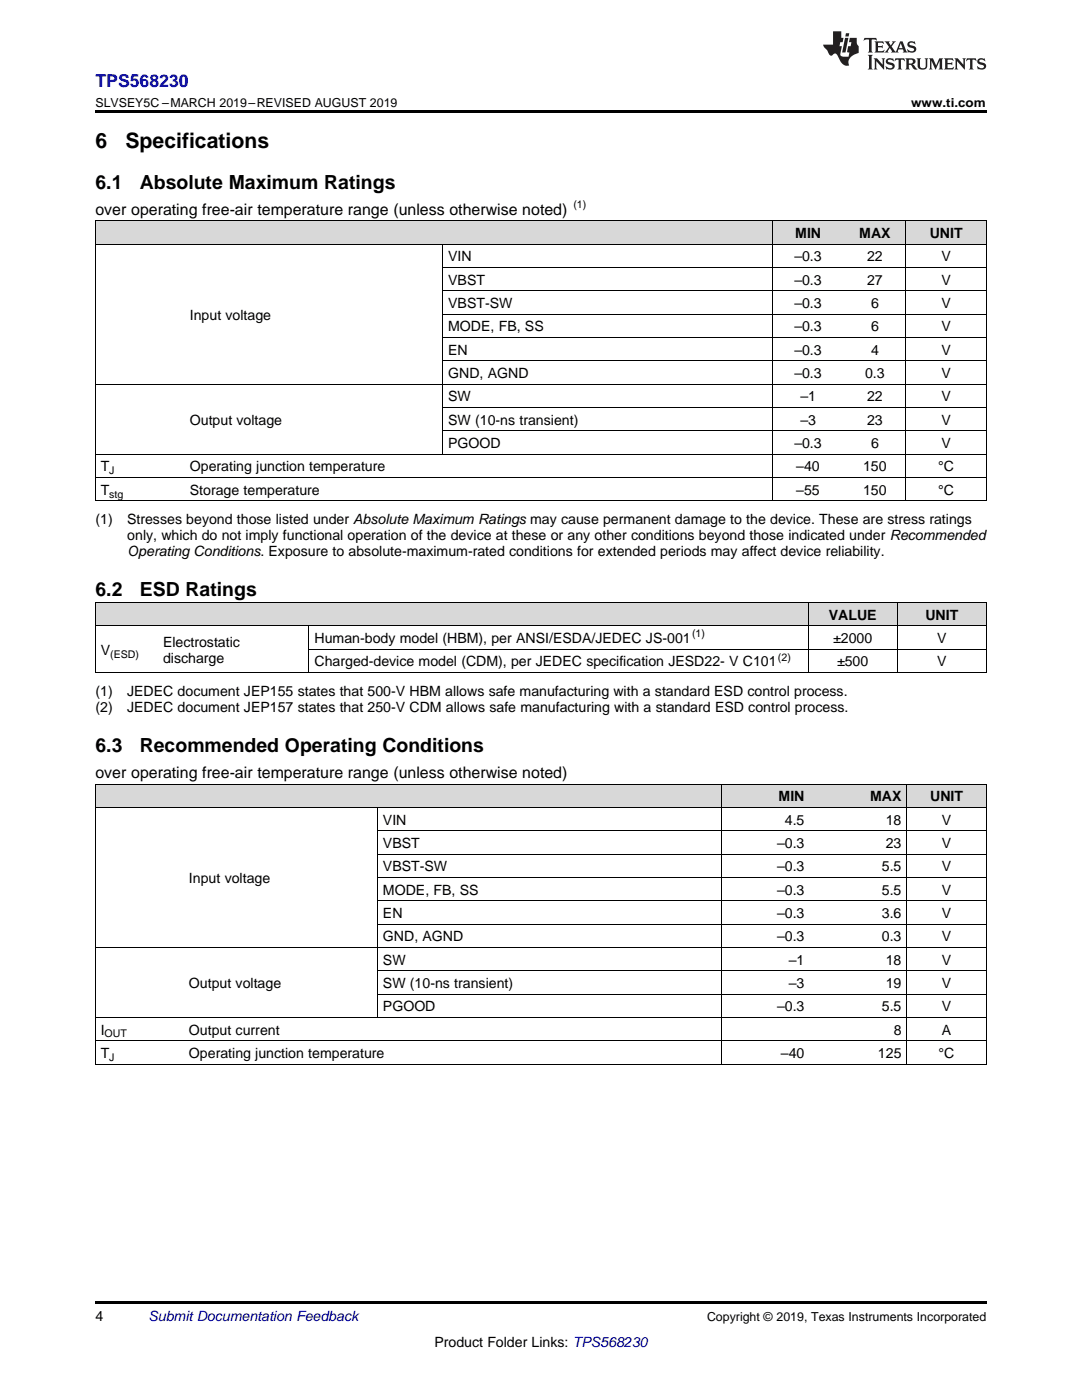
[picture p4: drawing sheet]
<svg xmlns="http://www.w3.org/2000/svg" width="216mm" height="279mm" viewBox="0 0 216 279" stroke-linecap="round" stroke-linejoin="round" font-family="sans-serif">
<defs><g id="words">
<g font-size="4.2">
<text x="19" y="29.6">6</text>
<text x="25" y="29.6">Specifications</text>
</g>
<g font-size="3.9">
<text x="19" y="37.7">6.1</text>
<text x="27.9" y="37.7">Absolute Maximum Ratings</text>
<text x="19" y="119">6.2</text>
<text x="27.9" y="119">ESD Ratings</text>
<text x="19" y="150.1">6.3</text>
<text x="27.9" y="150.1">Recommended Operating Conditions</text>
</g>
<text font-size="3.5" fill="#00f" x="19" y="17.3">TPS568230</text>
<g font-size="3.2">
<text x="19" y="42.9">over operating free-air temperature range (unless otherwise noted)</text>
<text x="19" y="155.3">over operating free-air temperature range (unless otherwise noted)</text>
</g>
<g font-size="2.8">
<text x="158.7" y="47.5">MIN</text>
<text x="171.4" y="47.5">MAX</text>
<text x="185.5" y="47.5">UNIT</text>
<text x="89.4" y="52.2">VIN</text>
<text x="158.5" y="52.2">–0.3</text>
<text x="173" y="52.2">22</text>
<text x="187.9" y="52.2">V</text>
<text x="89.4" y="56.8">VBST</text>
<text x="158.5" y="56.8">–0.3</text>
<text x="173" y="56.8">27</text>
<text x="187.9" y="56.8">V</text>
<text x="37.9" y="63.8">Input voltage</text>
<text x="89.4" y="61.5">VBST-SW</text>
<text x="158.5" y="61.5">–0.3</text>
<text x="173.8" y="61.5">6</text>
<text x="187.9" y="61.5">V</text>
<text x="89.4" y="66.1">MODE, FB, SS</text>
<text x="89.4" y="70.8">EN</text>
<text x="158.5" y="66.1">–0.3</text>
<text x="158.5" y="70.8">–0.3</text>
<text x="173.8" y="66.1">6</text>
<text x="173.8" y="70.8">4</text>
<text x="187.9" y="66.1">V</text>
<text x="187.9" y="70.8">V</text>
<text x="89.4" y="75.5">GND, AGND</text>
<text x="158.5" y="75.5">–0.3</text>
<text x="172.6" y="75.5">0.3</text>
<text x="187.9" y="75.5">V</text>
<text x="89.4" y="80.1">SW</text>
<text x="159.7" y="80.1">–1</text>
<text x="173" y="80.1">22</text>
<text x="187.9" y="80.1">V</text>
<text x="37.9" y="84.8">Output voltage</text>
<text x="89.4" y="84.8">SW (10-ns transient)</text>
<text x="89.4" y="89.4">PGOOD</text>
<text x="158.5" y="89.4">–0.3</text>
<text x="159.7" y="84.8">–3</text>
<text x="173" y="84.8">23</text>
<text x="173.8" y="89.4">6</text>
<text x="187.9" y="84.8">V</text>
<text x="187.9" y="89.4">V</text>
<text x="20.1" y="94.1">T</text>
<text x="37.9" y="94.1">Operating junction temperature</text>
<text x="158.9" y="94.1">–40</text>
<text x="172.2" y="94.1">150</text>
<text x="187.2" y="94.1">°C</text>
<text x="20.1" y="98.7">T</text>
<text x="37.9" y="98.7">Storage temperature</text>
<text x="158.9" y="98.7">–55</text>
<text x="172.2" y="98.7">150</text>
<text x="187.2" y="98.7">°C</text>
<text x="19" y="104.6">(1)</text>
<text x="25.4" y="104.6">Stresses beyond those listed under Absolute Maximum Ratings may cause permanent damage to the device. These are stress ratings</text>
<text x="25.4" y="107.8">only, which do not imply functional operation of the device at these or any other conditions beyond those indicated under Recommended</text>
<text x="25.4" y="110.9">Operating Conditions. Exposure to absolute-maximum-rated conditions for extended periods may affect device reliability.</text>
<text x="165.4" y="123.7">VALUE</text>
<text x="184.6" y="123.7">UNIT</text>
<text x="20.1" y="130.7">V</text>
<text x="32.5" y="129.1">Electrostatic</text>
<text x="62.8" y="128.3">Human-body model (HBM), per ANSI/ESDA/JEDEC JS-001</text>
<text x="166.3" y="128.3">±2000</text>
<text x="187" y="128.3">V</text>
<text x="32.5" y="132.3">discharge</text>
<text x="62.8" y="133">Charged-device model (CDM), per JEDEC specification JESD22- V C101</text>
<text x="167" y="133">±500</text>
<text x="187" y="133">V</text>
<text x="19" y="138.9">(1)</text>
<text x="19" y="142">(2)</text>
<text x="25.4" y="138.9">JEDEC document JEP155 states that 500-V HBM allows safe manufacturing with a standard ESD control process.</text>
<text x="25.4" y="142">JEDEC document JEP157 states that 250-V CDM allows safe manufacturing with a standard ESD control process.</text>
<text x="155.4" y="159.9">MIN</text>
<text x="173.6" y="159.9">MAX</text>
<text x="185.6" y="159.9">UNIT</text>
<text x="76.4" y="164.6">VIN</text>
<text x="156.6" y="164.6">4.5</text>
<text x="176.7" y="164.6">18</text>
<text x="187.9" y="164.6">V</text>
<text x="76.4" y="169.2">VBST</text>
<text x="76.4" y="173.9">VBST-SW</text>
<text x="155" y="169.2">–0.3</text>
<text x="155" y="173.9">–0.3</text>
<text x="176" y="173.9">5.5</text>
<text x="176.7" y="169.2">23</text>
<text x="187.9" y="169.2">V</text>
<text x="187.9" y="173.9">V</text>
<text x="37.7" y="176.2">Input voltage</text>
<text x="76.4" y="178.5">MODE, FB, SS</text>
<text x="155" y="178.5">–0.3</text>
<text x="176" y="178.5">5.5</text>
<text x="187.9" y="178.5">V</text>
<text x="76.4" y="183.2">EN</text>
<text x="155" y="183.2">–0.3</text>
<text x="176" y="183.2">3.6</text>
<text x="187.9" y="183.2">V</text>
<text x="76.4" y="187.9">GND, AGND</text>
<text x="155" y="187.9">–0.3</text>
<text x="176" y="187.9">0.3</text>
<text x="187.9" y="187.9">V</text>
<text x="37.7" y="197.2">Output voltage</text>
<text x="76.4" y="192.5">SW</text>
<text x="76.4" y="197.2">SW (10-ns transient)</text>
<text x="157.4" y="192.5">–1</text>
<text x="157.4" y="197.2">–3</text>
<text x="176.7" y="192.5">18</text>
<text x="176.7" y="197.2">19</text>
<text x="187.9" y="192.5">V</text>
<text x="187.9" y="197.2">V</text>
<text x="76.4" y="201.8">PGOOD</text>
<text x="155" y="201.8">–0.3</text>
<text x="176" y="201.8">5.5</text>
<text x="187.9" y="201.8">V</text>
<text x="20.1" y="206.5">I</text>
<text x="37.7" y="206.5">Output current</text>
<text x="178.3" y="206.5">8</text>
<text x="187.9" y="206.5">A</text>
<text x="20.1" y="211.1">T</text>
<text x="37.7" y="211.1">Operating junction temperature</text>
<text x="155.8" y="211.1">–40</text>
<text x="175.2" y="211.1">125</text>
<text x="187.3" y="211.1">°C</text>
<text x="19" y="263.6">4</text>
<text x="86.7" y="268.9">Product Folder Links: TPS568230</text>
</g>
<text font-size="2.8" fill="#0000c8" x="29.6" y="263.6">Submit Documentation Feedback</text>
<g font-size="2.5">
<text x="19" y="21.4">SLVSEY5C –MARCH 2019–REVISED AUGUST 2019</text>
<text x="181.8" y="21.4">www.ti.com</text>
<text x="141.1" y="263.6">Copyright © 2019, Texas Instruments Incorporated</text>
</g>
<g font-size="2.1">
<text x="114.4" y="41.6">(1)</text>
<text x="21.8" y="94.7">J</text>
<text x="21.8" y="99.3">stg</text>
<text x="22" y="131.2">(ESD)</text>
<text x="138.1" y="127.2">(1)</text>
<text x="155.2" y="131.9">(2)</text>
<text x="20.9" y="207">OUT</text>
<text x="21.8" y="211.7">J</text>
</g>
</g></defs>
<g fill="#d8d8d8">
<path d="M19 156.5h17.7v4.7h-17.7z"/>
<path d="M36.7 156.5h38.7v4.7h-38.7z"/>
<path d="M75.4 156.5h68.6v4.7h-68.6z"/>
<path d="M144 156.5h17.6v4.7h-17.6z"/>
<path d="M161.6 156.5h19.4v4.7h-19.4z"/>
<path d="M181 156.5h15.8v4.7h-15.8z"/>
<path d="M19 120.3h12.5v4.7h-12.5z"/>
<path d="M31.5 120.3h30.2v4.7h-30.2z"/>
<path d="M61.7 120.3h99.6v4.7h-99.6z"/>
<path d="M161.3 120.3h17.8v4.7h-17.8z"/>
<path d="M179.1 120.3h17.7v4.7h-17.7z"/>
<path d="M19 44.1h17.8v4.7h-17.8z"/>
<path d="M36.8 44.1h51.6v4.7h-51.6z"/>
<path d="M88.4 44.1h65.8v4.7h-65.8z"/>
<path d="M154.2 44.1h14.2v4.7h-14.2z"/>
<path d="M168.4 44.1h12.4v4.7h-12.4z"/>
<path d="M180.8 44.1h16v4.7h-16z"/>
</g>
<path d="M19 22h177.8v.5h-177.8zM19 134.2l.2 .1zM61.6 134.2l.1 .1zM161.2 134.2l.1 .1zM179 134.2l.1 .1zM196.7 134.2l.1 .1zM19 212.4h.2zM75.2 212.4h.2zM143.9 212.4h.1zM180.9 212.4h.1zM196.7 212.4h.1zM19 259.7h177.8v.5h-177.8z" fill="#000"/>
<g fill="none" stroke="#000" stroke-width=".2">
<path d="M19 48.7h177.8M19 44.1h177.8M19.1 44.1v55.9M88.3 48.8v41.9M88.4 58h108.4M88.4 53.4h108.4M154.1 44.1v55.9M180.8 44.1v55.9M196.8 44.1v55.9M19 76.7h177.8M88.4 72h108.4M88.4 67.4h108.4"/>
<path d="M88.4 62.7h108.4M19 100h177.8M19 95.3h177.8M19 90.6h177.8M88.4 86h108.4M88.4 81.3h108.4M19 134.2h177.8M19 124.9h177.8M19 120.2h177.8M19.1 120.3v14M61.6 124.9v9.4M61.7 129.6h135.1"/>
<path d="M161.2 120.3v14M179 120.3v14M196.8 120.3v14M19 156.5h177.8M19.1 156.5v55.9M144 156.5v55.9M180.9 156.5v55.9M196.8 156.5v55.9M19 161.1h177.8M75.3 161.1v42M75.4 179.8h121.4M75.4 175.1h121.4"/>
<path d="M75.4 170.4h121.4M75.4 165.8h121.4M19 189.1h177.8M75.4 198.4h121.4M75.4 193.7h121.4M75.4 184.4h121.4M19 212.4h177.8M19 207.7h177.8M19 203h177.8"/>
</g>
<g fill="#231f20">
<path d="M172.5 7.6l-.1 .5 .4-.2h.6v.1v2.1l-.2 .4h.9l-.2-.4v-2.1l.1-.1h.5l.5 .2-.2-.5zM174.5 8.3l.2 .3v1.5l-.2 .4h1.8l.2-.6a1.04 1.04 0 0 1-1.3 .2v-.7h.6l.3 .2v-.6l-.3 .2h-.6v-.6l.8-.1 .4 .3-.2-.5zM176.5 8.3l.9 1.1-.9 1.1h.8l-.2-.2 .4-.7 .5 .7-.2 .2h1.5l-.2-.2 .2-.4h.9l.1 .4-.2 .2h1l-.3-.3-.7-1.9h-.5l-.9 2-.8-1 .9-1h-.8l.1 .3-.4 .5-.3-.6 .1-.2zM179.7 8.6l.4 1h-.7zM181.3 8.4a.63 .63 0 0 0-.2 .7 .63 .63 0 0 0 .6 .4l.6 .2 .1 .2a.75 .75 0 0 1-.7 .4 .75 .75 0 0 1-.6-.5l.1 .7 .1-.1a1.11 1.11 0 0 0 1.5-.6 1.13 1.13 0 0 0-1.2-.8l-.1-.4a1.04 1.04 0 0 1 1.2 .2l-.2-.5-.2 .1-.4-.2zM173.2 10.9l.2 .4v2.2l-.2 .4h1l-.3-.4v-2.2l.3-.4zM174.3 11.6l.3 .4v1.5l-.3 .4h.8l-.2-.4v-1.3l1.5 1.7v-1.9l.2-.4h-.7l.2 .4v.9l-1.1-1.3zM177 11.8a.62 .62 0 0 0-.2 .7 .62 .62 0 0 0 .6 .4l.6 .1 .1 .3a.76 .76 0 0 1-.7 .3 .76 .76 0 0 1-.7-.4l.2 .7 .1-.1a1.11 1.11 0 0 0 1.5-.6 1.13 1.13 0 0 0-1.2-.8l-.1-.4a1.04 1.04 0 0 1 1.2 .2l-.2-.6-.2 .1-.5-.1zM178.7 11.6l-.2 .6a.61 .61 0 0 1 .8-.3v1.6l-.2 .4h.9l-.2-.4v-1.6a.63 .63 0 0 1 .7 .3l-.1-.6zM180.6 11.6l.3 .4v1.5l-.3 .4h1l-.2-.2-.1-.8 .6 .2a.76 .76 0 0 0 1.2 .7l-1-1a.58 .58 0 0 0 .6-.5 .58 .58 0 0 0-.5-.6zM181.4 11.9h.1a.45 .45 0 0 1 .5 .1 .45 .45 0 0 1 .1 .5l-.8 .2zM182.9 11.6l.2 .2a2.17 2.17 0 0 0 .3 1.9 .99 .99 0 0 0 1.6-.6v-1.1l.2-.4h-.7l.2 .2a1.92 1.92 0 0 1-.2 1.8 .6 .6 0 0 1-.9-.5v-1.1l.2-.4zM185.4 11.6l.2 .4v1.5l-.2 .4h.7l-.2-.4v-1.4l.8 1.8 .8-1.8v1.4l-.2 .4h.9l-.2-.4v-1.5l.2-.4h-.8l-.6 1.5-.6-1.5zM188.4 11.6l.2 .4v1.5l-.2 .4h1.8l.1-.6a1.04 1.04 0 0 1-1.2 .1v-.6h.5l.4 .2v-.6l-.4 .2h-.5v-.7h.8l.3 .3-.1-.6zM190.5 11.6l.2 .4v1.5l-.2 .4h.7l-.2-.4v-1.3l1.5 1.7v-1.9l.2-.4h-.7l.2 .4v.9l-1.1-1.3zM192.9 11.6l-.1 .6a.61 .61 0 0 1 .7-.3l.1 1.6-.3 .4h1l-.3-.4 .1-1.6a.63 .63 0 0 1 .7 .3l-.1-.6zM195.2 11.8a.62 .62 0 0 0-.2 .7 .62 .62 0 0 0 .6 .4l.6 .1 .1 .3a.76 .76 0 0 1-.7 .3 .76 .76 0 0 1-.6-.4l.1 .7 .1-.1a1.11 1.11 0 0 0 1.6-.6 1.13 1.13 0 0 0-1.3-.8l-.1-.4a1.04 1.04 0 0 1 1.2 .2l-.1-.6-.2 .1-.5-.1z"/>
<path d="M166.2 6.3v2.6h-1.9v.4l.8 .9a.91 .91 0 0 0 1 .8 .56 .56 0 0 1 .5-.3 .56 .56 0 0 1 .5 .3l.4 .8a1.53 1.53 0 0 0 1.9 1.2 1.54 1.54 0 0 1 1-2.1l.9-.3v-1.4a1.52 1.52 0 0 1-.4-1.6h-1.3l-.2 .8h.5l-.2 .8h-.5l-.1 1v.2l.4 .1-.2 .8a1.93 1.93 0 0 1-1.6-.3l.3-1.8h-.5l.2-.8h.4l.2-.8h-.4v-1.3zM168.6 7.6l-.6 2.9h.7l.6-2.9zM168.8 6.6l-.1 .7h.6l.2-.7z"/>
</g>
<use href="#words"/>
</svg>
